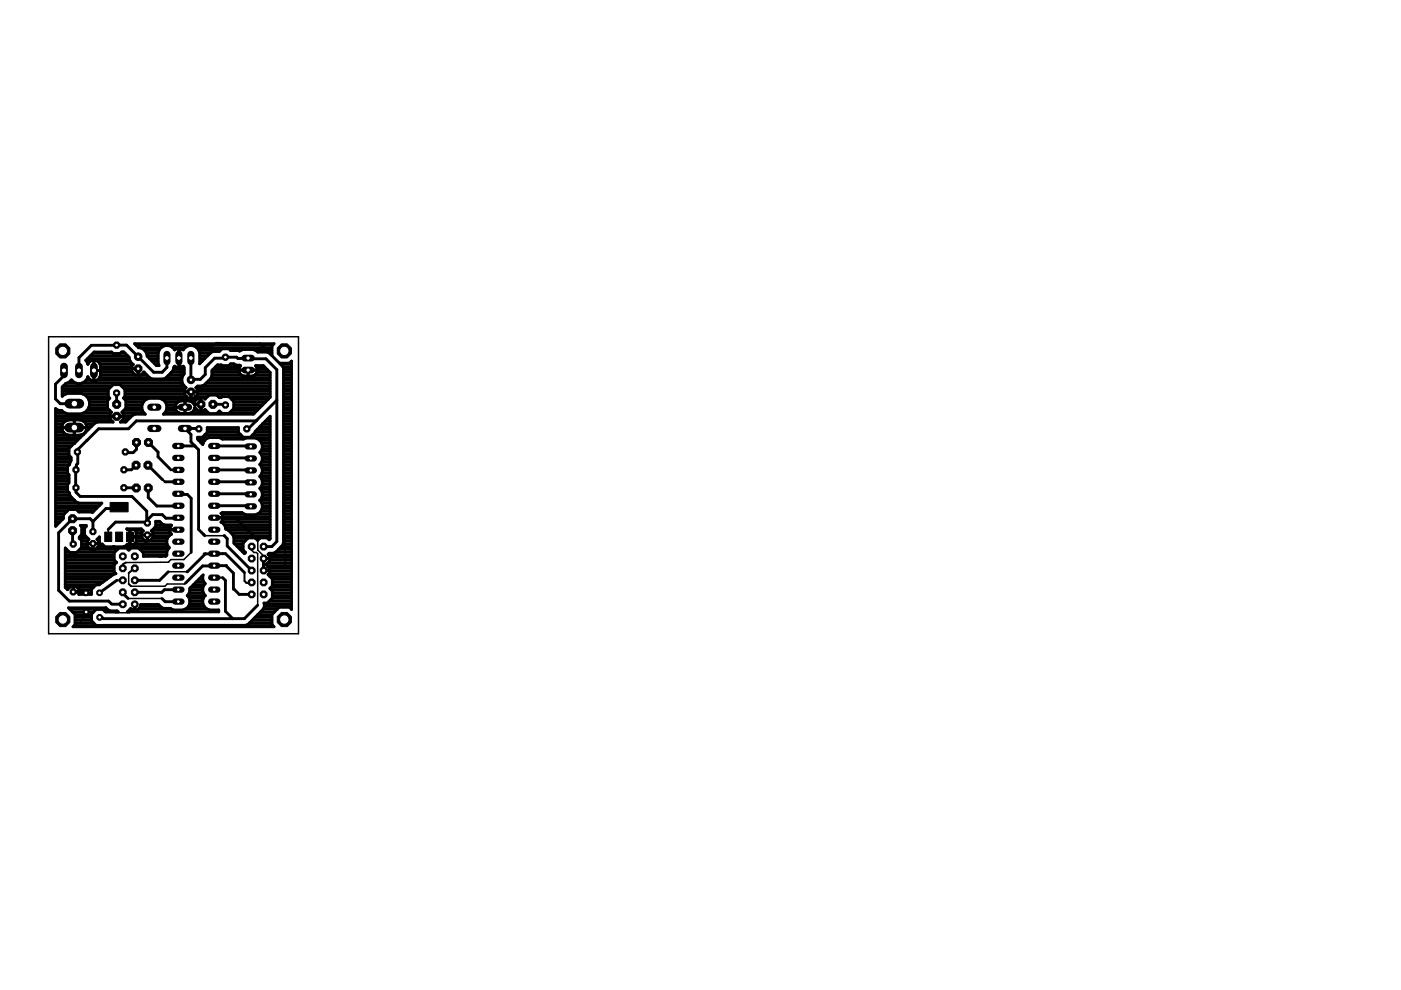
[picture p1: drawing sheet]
<svg xmlns="http://www.w3.org/2000/svg" width="297mm" height="210mm" viewBox="0 0 297 210" stroke-linecap="round" stroke-linejoin="round" font-family="sans-serif">
<path d="M22.2 112.8h1.5v2h-1.5zM23.3 106.5h3.9v2h-3.9zM24.5 112.8h1.5v2h-1.5zM26.8 112.8h1.5v2h-1.5z" fill="#000" stroke="#000" stroke-width=".21"/>
<g fill="none" stroke="#000" stroke-width=".61">
<path d="M13.6 78.5v1.2l-1.8 1.7v3.2l1 1h2.9M18.4 76.6h.7M18.6 76h8.8M18.6 77.2l-.4-.8 1.8-1.8h3.7l.3 .4h1.4l.4-.4h.4l1.2 1.1a1.83 1.83 0 0 0 .9 1.6l-.4 .3v1.1l.8 .8M18.6 77.2h.1M18.6 79.9a1.94 1.94 0 0 1-1.5 1.4 1.94 1.94 0 0 1-1.9-.8l-.5 .5-.8 .3M18.6 77.2a1.41 1.41 0 0 1 1.3-.9 1.41 1.41 0 0 1 1.3 .9M18.6 79.9h.1M18.6 79.9l.1 .2M19.1 75.5h8M19.7 74.9h4.2M19.9 79.5h.1"/>
<path d="M19.9 77.2h.1M19.9 76.3v4.5M19.9 78.5h1.4M19.9 78.9h.1M19.9 78.3h.1M19.9 77.8h.1M19.9 76.6h.1M20.7 76.6h6.9M21.2 77.2h6.9M21.2 77.2l.1 2.3M21.3 79.5h9.8M21.3 79.5l-.2 .6"/>
<path d="M21.3 78.9h6.8M21.3 78.3h6.6M21.3 77.8h6.6M24.7 73.2h.1M25.5 74.9h1M27.9 78.2h1.4v1.3M28.8 73.2h29M29.3 78.9h.1M29.3 78.3h.1M29.7 73.7a1.87 1.87 0 0 1 1.5 1.8l2 2h.5l-.2-.5v-2.2a1.9 1.9 0 0 1 1.6-1.5 1.9 1.9 0 0 1 1.9 .9 1.29 1.29 0 0 1 1.8 0 1.9 1.9 0 0 1 2-.9 1.9 1.9 0 0 1 1.6 1.5l-.1 2.3 2.4-2.4 .5-.2h1.3l.6-.5h1.4l.4 .3h2.2M29.8 79.5l.7-.6 1.3 1.2 .5 .2h2.3l.6-.2 .4-.4M30.5 78.9h.1"/>
<path d="M30.7 74.3h3M31.1 74.9h2.4M31.2 75.5h2.3M31.7 76h1.8M32.3 76.6h1.2M32.9 77.2h.7M34.2 73.7h-4.8l-.9-.8h29.6l-.4 .4v2l-.5-.4M35.4 75.9v2l-1 1h-1.8l-5.8-5.7h-7.4l-2.7 2.6v2.7M35.6 79.7v.1M35.8 79.5h3M36.2 79.1l-.6 .6M36.2 79.1h.1"/>
<path d="M36.4 78.9h2.7M36.6 73.7h2.6M36.7 78.3h2.4M37 77.8h.2M37.9 76h.1M37.9 74.3h.1M37.9 73.8v4.2M37.9 75.9h.1M37.9 77.2h.1M37.9 77.8h.1M37.9 76.6h.1M37.9 75.5h.1"/>
<path d="M37.9 74.9h.1M38.7 77.8h.2M38.9 77.7l-.1-.1a1.3 1.3 0 0 1-1.8 0l-.2 .3-.2 .8-.4 .4M40.5 75.9v4.6M41.7 73.7h16M42.2 74.3h4.5M42.4 76h1M42.4 76.6h.4M42.4 75.5h1.6M42.4 74.9h2.2M44.9 79.5h6.2M44.9 78.9h5.8"/>
<path d="M45.1 78.3h5.5M45.7 77.8h5.1M49.6 77.2l.5 .2 .9 .2a1.27 1.27 0 0 0-.3 1.3 1.27 1.27 0 0 0 1.1 .8h1.6a1.27 1.27 0 0 0 1.1-.8 1.27 1.27 0 0 0-.3-1.3l1.6-.1 1.5 1.5v5.2l-3.6 3.6h-19.1a1.86 1.86 0 0 0 .5-2.5M49.6 77.2h-.7l-.4 .3-2.4-.1-1.2 1.1v1.2l-.2 .5-1.4 1.4-.5 .3h-.9l-.4 .3 .3 .3v1.2l-.7 .7h-1.2l-.8-.7v-1.2l.4-.3a1.89 1.89 0 0 1-.4-2.9v-1.4l-.2-.2M50.4 74.3l.4 .1 .7-.3h2.2l.9 .6h2.1l.5 .2M50.6 78.5h4M52.6 75.9l-2.2 .1-.2-.3h-2.4l-.2 .2h-2.1l-2 2.1v1.4l-1 1h-1.9M52.6 79.5h.1M52.6 78.5v1.2M52.6 78.9h.1M52.7 76.1h3.7l2.3 2.3v36.4l-1.1 1.1h-1.7M54.1 79.5h3.2"/>
<path d="M54.1 74.3h3.6M54.4 77.8h1.7M54.5 78.9h2.7M54.6 78.3h2M55.1 72.9l5.1 5.1M57.2 74.9h.5M59.5 77.2h2.3M60 77.8h1.8M60.1 79.5h1.7M60.1 78.9h1.7M60.1 78.3h1.7M61.8 76.6h.1"/>
<path d="M11.8 92.8h5.2M11.8 99.7h2.5M11.8 99.1h2.5M11.8 98.6h2.8M11.8 98h3.1M11.8 97.4h3.3M11.8 96.8h3.1M11.8 96.2h2.8M11.8 95.7h2.8M11.8 95.1h2.8M11.8 94.5h3.4M11.8 93.9h4.1"/>
<path d="M11.8 93.4h4.6M11.8 92.2h2.5M11.8 91.6h1.6M11.8 91.1h1.4M11.8 90.5h1.3M11.8 89.9h1.5M11.8 89.3h2M11.8 88.7h11.5M11.8 88.2h11.5M11.8 87.6h2.1M12.5 87l-.7-.4v25l1.6-1.7v-.7l1.2-1.2h1.6l.5 .6h2.9l2-1.9h-4.9l-.5-.2-1.3-1.3-.2-.7-.4-.4v-1.4l.3-.3v-1.8l-.3-.2v-1.5l.5-.6a1.16 1.16 0 0 0-.2-1.7v-1.5M13.1 91v-.3h5.3v.3"/>
<path d="M13.1 91l.4 .7 .8 .5M13.2 84h.1M13.2 83.5h.8M13.2 83h9.7M13.2 82.4h10M13.2 84l.3-.3 .8-.3h2.9a2.2 2.2 0 0 1 1.8 2.2 2.2 2.2 0 0 1-1.8 2.1h-2.9l-.8-.3-.4-.4h-1.3M13.4 81.8h10.3M13.9 81.3l-.7 .7v2M13.9 81.3h.1M14.2 81.2h2M15 80.6h.3M15.7 92.2h.1"/>
<path d="M15.7 91.6h.1M15.7 91.1h.1M15.7 90.5h.1M15.7 89.9h.1M15.7 89.3h.1M16.4 95.9l.1-.1v2.5l-.3 .3v.9l-.2 .2 .1 4.7 .9 .9h11l3.1 3.1v2.4M16.4 96v.1M17.2 92.2h.4M17.3 81.2h21.4M17.5 83.5h5.4M17.6 87.6h5.9M17.7 89.3h6.1"/>
<path d="M18.1 91.6h.1M18.2 80.6h1.2M18.2 89.9h1.7M18.4 91a1.58 1.58 0 0 1-1.5 1.3h-1.1v-3.3a2.65 2.65 0 0 1 1.9 .3l.5 .5 .2 .8h-5.3a1.58 1.58 0 0 1 1.5-1.6h1.1v3.3l-1.4-.1M18.4 91.1h.4M18.4 84.1h4.6M18.4 90.5h.9M18.4 87h4.9M18.6 80.1h.1M18.7 80.1l.7 .5M18.8 86.4h4M18.8 84.7h4.2"/>
<path d="M19 85.9h3.8M19 85.3h3.8M19.4 80.6h1M19.9 80.6h.1M19.9 80.1h.1M20.4 80.6h18.2M21.1 80.1l-.7 .5M21.1 80.1h10.6M23.3 88.3h2.8M24.7 83.3v2.4M24.7 88.3h.1M25.7 89.3h1.1"/>
<path d="M25.7 81.8h13.4M26 87.6h4.6M26.1 88.7h1.3M26.1 88.2h1.9M26.2 87h4M26.3 82.4h13M26.4 84.1h13.2M26.5 84.7h4.5M26.5 83.5h12.6M26.5 83h12.6M26.7 86.4h3.4M26.7 85.9h3.4"/>
<path d="M26.7 85.3h3.7M28.9 98.6l-1 1h-1.6M28.9 93.8v1.5l-.7 .7h-1.4M28.9 93.8h.1M30.4 85.3a1.86 1.86 0 0 0 .4 2.5h-2.2l-.5 .2-1.5 1.5h-1.1l.6-.6v-1.2l-.3-.3 .9-.8v-1.7l-.5-.5 .3-.3v-1.5l-1.1-1h-1.4l-1.1 1v1.5l.4 .3-.5 .5v1.7l.8 .8-.3 .3v1.2l.7 .6h-3.4l-.5 .2-5.5 5.4M30.4 85.3l.5-.6 .7-.2h2.2l.7 .2 .6 .6M31.4 98.6l3 3.1M31.5 93.8l2 2v1.1l2.8 2.7M34.4 84.7h7.3M34.9 87.6h3.1M35.1 85.3h2.6M35.2 80.1h3.4"/>
<path d="M35.2 87h2.1M35.3 85.9h1.9M35.4 86.4h1.7M37.1 86.3h2.1M37.8 94.6h3.5M39.1 83.1h2.7M39.2 87h.1M39.2 85v2.7M39.2 87.6h.1M39.2 86.4h.1M39.2 85.9h.1M39.2 85.3h.1"/>
<path d="M40.4 87.6h3.8M40.5 83.1v1.3M40.5 84.1h.1M40.5 83.5h.1M40.8 85.3h.4M41.1 87h.8M41.2 85.8l-.5-.6-.4-.2h-1.9a1.33 1.33 0 0 0-1.3 1.3 1.33 1.33 0 0 0 1.3 1.4l1.9-.1 .8-.6M41.2 85.7h1.4M41.3 86.4l-.2 .6M41.3 86.4h.1M41.3 94.6h.1M41.3 94.6l.8 .8v16.8l1.3 1.4"/>
<path d="M41.4 84.1h2.6M41.7 82.4h15.6M41.8 83.5h15.5M41.8 83h15.5M41.9 92.8h15.4M42.1 93.4h1.3M42.2 90.9l-3-.1 1.3 1.3v1.6l.8 .9M42.6 87h.1M42.6 84.3v2.8M42.6 86.4h.1M42.6 85.9h.1M42.6 85.3h.1"/>
<path d="M42.6 84.7h.1M42.7 93.9h.4M42.9 81.8h14.4M43.3 87h.3M43.4 92.2h7.7M43.7 81.2h13.6M43.9 91.6h6.6M43.9 91.1h6.6M44.3 80.6h13M44.4 92.8a1.78 1.78 0 0 0-1.4 1.4l-.9-.9M44.8 80.1h12.5M45.1 85.7h2.5l.2 .2"/>
<path d="M45.4 94.6h7.6M45.4 99.6h7.6M45.4 97.1h7.6M46.1 87.6h.9M46.3 84.1h11M46.4 92.8l.8 .3h4.4l.6-.2h2a1.83 1.83 0 0 1 1.1 2.8M47.1 84.1l-.2 .2h-.4l-.5-.5h-1.7l-.8 .8-.3-.3h-1.2l-.8 .9v.7M48.5 84.1l1.1 1.1v1.4l-1.1 1.1h-1.4l-.6-.5-.5 .5h-1.7l-.8-.9-.3 .3h-1.2l-.7-.7M48.6 87.6h5.4M49.1 84.7h7.7M49.2 87h5.3M49.6 86.4h5.5"/>
<path d="M49.6 85.9h6.1M49.6 85.3h6.7M53.6 92.2h3.7M54.1 91.6h3.2M54.3 89.2h-25.4l-1.7 1.7h-6.3l-4.3 4.3-.2 .2v.7M54.4 89.1h.1M54.5 91.1h2.8M55 93.4h2.3M55.1 90.5h2.2M55.1 90.4l-2 2.3h-1.5l-1.1-1v-1h-6.6v1l-1 1h-1v.4l.2 .2M55.1 90.4l2.2-2.1v25.9l-.2 .2-.4-.4h-1.6l-.5 .6-.5-.6h-1.5l-1.1 1.1v1.5l.5 .6-.2 .2-2.2-2.2a2.47 2.47 0 0 0-1.7-3 1.54 1.54 0 0 0-1-1.5l.4-.6M55.1 90.4h.1"/>
<path d="M55.2 98.6h2.1M55.3 95.7l-.2 .2 .5 1M55.3 95.7h2M55.4 96.2h1.9M55.4 98h1.9M55.5 93.9h1.8M55.5 99.1h1.8M55.6 95.1h1.7M55.6 96.9v.7l-.5 .9a1.71 1.71 0 0 1 0 2.5l.5 .9v.7M55.6 99.7h1.7M55.6 97.4h1.7M55.6 96.8h1.7"/>
<path d="M55.6 94.5h1.7M55.7 89.9h-.1M55.7 89.9h1.6M56.2 89.3h1.1M56.8 88.7h.5M58.7 84.8l-6.1 6.1h-.3M60.1 92.8h1.7M60.1 87h1.7M60.1 84.1h1.7M60.1 99.7h1.7M60.1 99.1h1.7M60.1 98.6h1.7"/>
<path d="M60.1 98h1.7M60.1 97.4h1.7M60.1 96.8h1.7M60.1 96.2h1.7M60.1 95.7h1.7M60.1 95.1h1.7M60.1 94.5h1.7M60.1 93.9h1.7M60.1 93.4h1.7M60.1 92.2h1.7M60.1 91.6h1.7M60.1 91.1h1.7"/>
<path d="M60.1 90.5h1.7M60.1 89.9h1.7M60.1 89.3h1.7M60.1 88.7h1.7M60.1 88.2h1.7M60.1 87.6h1.7M60.1 86.4h1.7M60.1 85.9h1.7M60.1 85.3h1.7M60.1 84.7h1.7M60.1 83.5h1.7M60.1 83h1.7"/>
<path d="M60.1 82.4h1.7M60.1 81.8h1.7M60.1 81.2h1.7M60.1 80.6h1.7M60.1 80.1h1.7M11.8 111.3h.3M11.8 110.7h.9M11.8 110.1h1.5M11.8 109.5h1.6M11.8 108.9h1.9M11.8 108.4h2.4M11.8 107.8h8.7"/>
<path d="M11.8 107.2h9.3M11.8 106.6h4.8M11.8 106.1h4M11.8 105.5h3.4M11.8 104.9h3M11.8 104.3h2.7M11.8 103.8h2.5M11.8 103.2h2.5M11.8 102.6h2.6M11.8 102h2.8M11.8 101.5h2.8M11.8 100.9h2.8"/>
<path d="M11.8 100.3h2.5M13.8 116.5h.3M13.8 119.9h10.4M13.8 119.4h10.8M13.8 118.8h10.5M13.8 118.2h10.4M13.8 117.6h10.4M13.8 117h.9M15.4 112.5v2.7l.1 .2M15.8 106.1h.1M16.3 117h8.1M16.6 108.4h3.3"/>
<path d="M16.8 114.2h1.8M16.9 116.5h8.1M17.1 113.6h1M17.3 115.9h1.3M17.3 115.3h1.2M17.3 114.7h1.2M17.3 113h.6M17.3 112.4h.6M17.3 111.8h.8M18.5 115.3h2.4M19.2 116.5l-.7-.8v-1l.4-.3-1-1v-1.4l.4-.4v-.2h-1.3l.3 .3v1.6l-.5 .6v.2l.5 .5v1.5l-1 1h-1.5l-1-.9v8.4M19.7 115.9h.1"/>
<path d="M19.7 110.6v2.1M19.7 115.3v1.2M19.7 110.6l-.6-.6h-3.7l-3 3v12.2l2.3 2.2h8.3l.5 .6M19.7 115.3h.1M20.8 115.9h1M20.8 114.2h.3M20.9 114.7h.2M20.9 115.3h.3M22.7 116.2h7M24 115.9h.2M24.9 107.8h-2.4l-2.8 2.8M26.3 103.4l2.6 .1"/>
<path d="M26.4 115.9h9.3M27.1 116.5h.4M27.5 113.6h.1M27.5 115.3h.1M27.5 114.7h.1M27.5 114.2h.1M27.5 113h.1M27.5 112.4h.1M28.6 115.3h6.8M28.7 112.4h1.5M28.9 113.6h1.1M28.9 114.7h6.5"/>
<path d="M28.9 114.2h1.3M28.9 113h1.1M29.7 116.5h5.9M30 113.4h2.4M30.2 117h5.2M30.4 117.6h5M31.1 110.7h-6.6l-1.6 1.5M31.2 113.6h.1M31.2 113.4v1.3M31.2 114.2h.1M31.4 103.5v2l1.9 1.8 4.5-.1M32.2 114.2h3.3"/>
<path d="M32.2 112.4h3.7M32.4 113.6h3.5M32.4 113h3.7M32.8 111.8h3.2M33 111.3h1.8M33 110.7h1M33.8 117.9l-3.4 .1v-.8l-1.1-1.1h-1.5l-.5 .5-.5-.5h-1.5l-1.1 1.1v1.5l.5 .5-.5 .5v1.6l.4 .3-.4 .1-3.1 2.3h-7.3M33.8 117.9v.1M34 110.7l-.2-.2h-.8v1.1l-.9 1 .3 .3v1l-.7 .8h-1l-.7-.8v-1l.4-.3-.4-.5h-3.1l.1 .2h.5v1.4h1.4l-.1-1.1-.4-.3h-.8v3.1l1-.1 .2-.3 .1-1.1h-1.4v1.5h-.5l-.8 .5h-4.2l-.7-.4-.2-.5v-1.2l-.5 .6 .3 .3v1l-.7 .8M34 110.7a2.36 2.36 0 0 0 2.4 .7M34.2 117.9l.1 .1M35 102.2h2.8"/>
<path d="M35.4 117v.7l-.2 .2h-1.4M35.9 112.4l.5 .8a1.76 1.76 0 0 0-.5 2.9l-.5 .9M35.9 112.3h1.9M36 111.8l-.1 .6M36.4 111.4h.1M36.4 111.4l-.4 .4M37.7 109.9h-2.5l-.8-.8h-2l-1.2 1.1M37.8 112.3h.1M37.8 104.7l.2 .1h1.7l.8 .9v11.4M43.2 113.3v.1M43.3 117.4h2.1M43.5 117.4l-3.9 3.8"/>
<path d="M45.4 120h-2.4l-3.7 3.6M45.4 117.4h2.4l4 4M45.4 109.8h4.7v.2l4.6 4.5M45.4 109.8h.1M45.4 119.9h2.6l1.5 1.6v3.4l1.2 1.1h2.6M45.4 107.2h7.6M45.4 104.7h7.6M45.4 102.2h7.6M46.9 110.7h10.4M47 108.9h4.7M47.3 110.1h10M47.3 109.5h10"/>
<path d="M47.5 113.6h.1M47.5 111.3h9.8M47.6 113.6l.6 .6v1.6l5.2 5.2M47.8 111.8h9.5M48.4 112.4h8.9M49 113h8.3M49.4 113.6h7.9M49.6 114.7h2.3M49.6 114.2h2.9M49.7 115.3h1.8M50.3 115.9h1.2M50.9 116.5h.6"/>
<path d="M51.5 117h.4M54.2 114.2h.9M54.6 108.9h2.7M55.1 106.1a1.74 1.74 0 0 1 .2 2.3M55.1 106.1h2.2M55.2 100.9h2.1M55.3 103.8h2M55.3 108.4l-.5 .5-.6 .2h-2l-.9-.4h-4.1l-.3 .1 .3 .5 .1 .8M55.3 108.4h2M55.4 103.2h1.9M55.4 101.5h1.9M55.5 106.6h1.8"/>
<path d="M55.5 105.5h1.8M55.5 100.3h1.8M55.6 107.8h1.7M55.6 104.3h1.7M55.6 102.6l-.5 .9a1.7 1.7 0 0 1 0 2.6M55.6 107.2h1.7M55.6 104.9h1.7M55.6 102.6h1.7M55.6 102h1.7M55.9 119.7h.5M55.9 119.9h.1M55.9 119.4h.1"/>
<path d="M55.9 118.8h.1M56.4 119.7l.8-.8v-1l-.4-.4 .3-.2h.8a5.4 5.4 0 0 0 2.2-2.2v-37l-.2-.5-.6-.6h2.1l.4-.4v52.6l-.4-.4h-2.2l-1.5 1.5v2.2l.4 .4h-42.6l.4-.4v-2.2l-1.4-1.4h8M56.4 119.7l.8 .7v1.1l-.4 .3 .9 .9v1.5l-.5 .6 .5 .5v1.5l-1 1.1h-.7v.7M56.7 119.9h5.1M56.8 119.4h5M56.8 114.2h.5M56.9 117.6h4.9M57.2 118.4h-1.3v2.6M57.2 118.8h4.6M57.2 118.2h4.6M58.5 117h3.3M59.1 116.5h2.7"/>
<path d="M59.6 115.9h2.2M60 115.3h1.8M60.1 113.6h1.7M60.1 114.7h1.7M60.1 114.2h1.7M60.1 113h1.7M60.1 112.4h1.7M60.1 111.8h1.7M60.1 111.3h1.7M60.1 110.7h1.7M60.1 110.1h1.7M60.1 109.5h1.7"/>
<path d="M60.1 108.9h1.7M60.1 108.4h1.7M60.1 107.8h1.7M60.1 107.2h1.7M60.1 106.6h1.7M60.1 106.1h1.7M60.1 105.5h1.7M60.1 104.9h1.7M60.1 104.3h1.7M60.1 103.8h1.7M60.1 103.2h1.7M60.1 102.6h1.7"/>
<path d="M60.1 102h1.7M60.1 101.5h1.7M60.1 100.9h1.7M60.1 100.3h1.7M13.8 124.5h1M13.8 123.4h8M13.8 122.8h8.8M13.8 122.2h9.7M13.8 121.7h10.6M13.8 121.1h10.4M13.8 120.5h10.4M14.8 129.2h7.9"/>
<path d="M15.4 129.8h4.5M15.5 124.3v1.2h2.5l.2 .2M15.5 125.1h.1M15.5 124.5h.1M15.7 132.6h42.1M15.9 132.1h3.9M15.9 131.5h3.5M15.9 130.9h3.5M15.9 130.3h3.5M16.3 124.5h3.5M16.7 125.7h2.7M16.7 125.1h2.7"/>
<path d="M20.4 124l-1 1v1h-2.7v-1l-.7-.7h-1l-.7 .7-.5-.4M20.4 129.2l-1 1v1.4l1 1M22.5 128.9l.9 .6h1.4l.3 .2h-2.6l-.7-.5M22.5 128.9h.1M23.7 128.1h2.3M24.8 123l-3.7 2.7M26 125.6v.2l1.2 1.1M27.6 129.2h.3M28.6 129.2h.1M28.6 128.6h.1M28.6 128.2v1.2M29.3 129.2h7.1"/>
<path d="M29.8 128.6h4.2M34.3 126.9l.7 .7h2.8M35.7 121.2l-1.9 1.8h-5.2M37.8 125h-2.9l-.6 .6h-5.7M39.2 129.2h4.8M39.7 126.3a1.78 1.78 0 0 1-.9 3h-2l-.6-.2a2.44 2.44 0 0 1-2.6-.9h-3.8l-.1 .4M39.7 126.3h3.8M39.9 128.6h3.4M40.1 126.9h3M40.1 125.7h3M40.2 128h2.8M40.2 127.4h2.8"/>
<path d="M40.2 125.1h2.8M40.4 124.5h2.6M41 124h2.3M41.6 123.4h1.6M42.2 122.8h.8M42.7 122.2h.3M43 122.8l.1-.9-2.9 2.8v.7l-.5 .9M43 122.8l.5 .9a1.7 1.7 0 0 0 0 2.6M43.5 126.3a1.78 1.78 0 0 0 .9 3h2v.4h-19.4l.7-.7a1.26 1.26 0 0 0 2-.4M47.2 122.5l.6 .6v6.5l1.6 1.6M51.5 132.6h.1M52.1 132.6h-30.3"/>
<path d="M52.1 132.6h.1M52.6 132.4l-.5 .2M52.6 132.4h.1M52.9 132.1h4.8M53.5 131.5h4.2M54.1 130.9h3.6M54.6 128.3l-2.8 2.9h-29.9l-.3-.3h-.5M54.7 130.3h3M55.2 129.8h3M55.8 129.2h3M55.9 121h1.3M55.9 120.5h.1"/>
<path d="M56 128h5.8M56 128.6l-.2 .5-3.2 3.3M56 128.6h5.8M57 121.7h4.8M57.1 127.4h4.7M57.2 121.1h4.6M57.2 120.5h4.6M57.2 122.2h4.6M57.4 124.5h4.4M57.6 125.1h4.2M57.7 126.9h4.1M57.7 124h4.1"/>
<path d="M57.7 126.3h4.1M57.7 125.7h4.1M57.7 123.4h4.1M57.7 122.8h4.1M61.8 129.2h.1"/>
</g>
<g fill="none" stroke="#000" stroke-width=".32">
<path d="M29.2 75.6h.1M52.5 75.8l.1 .1M55.1 72.9l-9.3-.3-.7 .8h-5.8l-1.4 1.4v1.1l.4 .4v6.1l.7 .7h1.5l2.1 2.1v.5M60.2 78l.3 41.6-.8 .8h-3.2l-.6 .6M40.6 80.4l-.1 .1M22.9 112.2v1.6M26 119.7v.8M31.1 110.7l.1 .2M40.5 117.1l-1.5 1.5h-2.8l-.5 .6-9 .1M43.2 113.3h.1M43.4 113.6h4.1M45.4 117.4h.1"/>
<path d="M53.4 115.9v.8l.4 .4h.6l.2 .3v10.9M54.7 114.5v2.1M54.7 116.6l1.2 1.3v.5l-.1-.1M54.7 116.6h.1M27.2 126.9h7.1M27.3 121.5v2.3M28.6 128.1v.7l-1.1 1.1h-5.2l-.9-.9h-2.4l-.7 .8M35.7 121.2h3.9M37.8 125h.1M37.8 127.6h.1M39.3 123.6l-.2 .2h-3.7l-.4 .5h-7.2"/>
</g>
<g fill="none" stroke="#000" stroke-width=".42">
<path d="M52.6 75.9l.1 .2M15.8 85.6h-.1M26.6 95.8l.2 .2M36.3 99.6h1.5M40.5 80.5h.1M53 99.6l.2 .1M53 97.1l.2 .1M53 94.6l.2 .1M19.7 115.3h2l1 .9M25.3 107.5l-.4 .3M26.7 119.3l-.7 .4M31.2 110.2v.7l-.1-.1"/>
<path d="M31.2 113.4v1.3l-1.5 1.5M34.4 101.7l.6 .5M37.8 109.8l-.1 .1M45.4 119.9v.1M53 107.2l.2 .2M53 104.7l.2 .1M53 102.2l.2 .1M18.3 129.8v.8l-1.1 1.1M23.5 128h.1M23.5 128l.2 .1M24.8 123h1.2M26 128.1h.1"/>
<path d="M27.3 123.8l.5 .5M28.6 120.5l-1.3 1M37.7 124.9l.1 .1M45.4 122.5h1.8M51.8 121.4v1.8l.4 .4 1.2-.1M53.3 126h.1"/>
</g>
<path d="M37.1 94.6h1.4" fill="none" stroke="#000" stroke-width="1.3"/>
<circle cx="37.8" cy="94.6" r=".4" fill="#fff" stroke="#000" stroke-width=".21"/>
<path d="M37.1 97.1h1.4" fill="none" stroke="#000" stroke-width="1.3"/>
<circle cx="37.8" cy="97.1" r=".4" fill="#fff" stroke="#000" stroke-width=".21"/>
<path d="M37.1 99.6h1.4" fill="none" stroke="#000" stroke-width="1.3"/>
<circle cx="37.8" cy="99.6" r=".4" fill="#fff" stroke="#000" stroke-width=".21"/>
<path d="M37.1 102.2h1.4" fill="none" stroke="#000" stroke-width="1.3"/>
<circle cx="37.8" cy="102.2" r=".4" fill="#fff" stroke="#000" stroke-width=".21"/>
<path d="M37.1 104.7h1.4" fill="none" stroke="#000" stroke-width="1.3"/>
<circle cx="37.8" cy="104.7" r=".4" fill="#fff" stroke="#000" stroke-width=".21"/>
<path d="M37.1 107.2h1.4" fill="none" stroke="#000" stroke-width="1.3"/>
<circle cx="37.8" cy="107.2" r=".4" fill="#fff" stroke="#000" stroke-width=".21"/>
<path d="M37.1 109.8h1.4" fill="none" stroke="#000" stroke-width="1.3"/>
<circle cx="37.8" cy="109.8" r=".4" fill="#fff" stroke="#000" stroke-width=".21"/>
<path d="M37.1 112.3h1.4" fill="none" stroke="#000" stroke-width="1.3"/>
<circle cx="37.8" cy="112.3" r=".4" fill="#fff" stroke="#000" stroke-width=".21"/>
<path d="M37.1 114.9h1.4" fill="none" stroke="#000" stroke-width="1.3"/>
<circle cx="37.8" cy="114.9" r=".4" fill="#fff" stroke="#000" stroke-width=".21"/>
<path d="M37.1 117.4h1.4" fill="none" stroke="#000" stroke-width="1.3"/>
<circle cx="37.8" cy="117.4" r=".4" fill="#fff" stroke="#000" stroke-width=".21"/>
<path d="M37.1 119.9h1.4" fill="none" stroke="#000" stroke-width="1.3"/>
<circle cx="37.8" cy="119.9" r=".4" fill="#fff" stroke="#000" stroke-width=".21"/>
<path d="M37.1 122.5h1.4" fill="none" stroke="#000" stroke-width="1.3"/>
<circle cx="37.8" cy="122.5" r=".4" fill="#fff" stroke="#000" stroke-width=".21"/>
<path d="M37.1 125h1.4" fill="none" stroke="#000" stroke-width="1.3"/>
<circle cx="37.8" cy="125" r=".4" fill="#fff" stroke="#000" stroke-width=".21"/>
<path d="M37.1 127.6h1.4" fill="none" stroke="#000" stroke-width="1.3"/>
<circle cx="37.8" cy="127.6" r=".4" fill="#fff" stroke="#000" stroke-width=".21"/>
<path d="M44.8 127.6h1.3" fill="none" stroke="#000" stroke-width="1.3"/>
<circle cx="45.4" cy="127.6" r=".4" fill="#fff" stroke="#000" stroke-width=".21"/>
<path d="M44.8 125h1.3" fill="none" stroke="#000" stroke-width="1.3"/>
<circle cx="45.4" cy="125" r=".4" fill="#fff" stroke="#000" stroke-width=".21"/>
<path d="M44.8 122.5h1.3" fill="none" stroke="#000" stroke-width="1.3"/>
<circle cx="45.4" cy="122.5" r=".4" fill="#fff" stroke="#000" stroke-width=".21"/>
<path d="M44.8 119.9h1.3" fill="none" stroke="#000" stroke-width="1.3"/>
<circle cx="45.4" cy="119.9" r=".4" fill="#fff" stroke="#000" stroke-width=".21"/>
<path d="M44.8 117.4h1.3" fill="none" stroke="#000" stroke-width="1.3"/>
<circle cx="45.4" cy="117.4" r=".4" fill="#fff" stroke="#000" stroke-width=".21"/>
<path d="M44.8 114.9h1.3" fill="none" stroke="#000" stroke-width="1.3"/>
<circle cx="45.4" cy="114.9" r=".4" fill="#fff" stroke="#000" stroke-width=".21"/>
<path d="M44.8 112.3h1.3" fill="none" stroke="#000" stroke-width="1.3"/>
<circle cx="45.4" cy="112.3" r=".4" fill="#fff" stroke="#000" stroke-width=".21"/>
<path d="M44.8 109.8h1.3" fill="none" stroke="#000" stroke-width="1.3"/>
<circle cx="45.4" cy="109.8" r=".4" fill="#fff" stroke="#000" stroke-width=".21"/>
<path d="M44.8 107.2h1.3" fill="none" stroke="#000" stroke-width="1.3"/>
<circle cx="45.4" cy="107.2" r=".4" fill="#fff" stroke="#000" stroke-width=".21"/>
<path d="M44.8 104.7h1.3" fill="none" stroke="#000" stroke-width="1.3"/>
<circle cx="45.4" cy="104.7" r=".4" fill="#fff" stroke="#000" stroke-width=".21"/>
<path d="M44.8 102.2h1.3" fill="none" stroke="#000" stroke-width="1.3"/>
<circle cx="45.4" cy="102.2" r=".4" fill="#fff" stroke="#000" stroke-width=".21"/>
<path d="M44.8 99.6h1.3" fill="none" stroke="#000" stroke-width="1.3"/>
<circle cx="45.4" cy="99.6" r=".4" fill="#fff" stroke="#000" stroke-width=".21"/>
<path d="M44.8 97.1h1.3" fill="none" stroke="#000" stroke-width="1.3"/>
<circle cx="45.4" cy="97.1" r=".4" fill="#fff" stroke="#000" stroke-width=".21"/>
<path d="M44.8 94.6h1.3" fill="none" stroke="#000" stroke-width="1.3"/>
<circle cx="45.4" cy="94.6" r=".4" fill="#fff" stroke="#000" stroke-width=".21"/>
<circle cx="53.4" cy="115.9" r=".78" fill="#000" stroke="#000" stroke-width=".21"/>
<circle cx="53.4" cy="115.9" r=".47" fill="#fff" stroke="#000" stroke-width=".21"/>
<circle cx="55.9" cy="115.9" r=".78" fill="#000" stroke="#000" stroke-width=".21"/>
<circle cx="55.9" cy="115.9" r=".47" fill="#fff" stroke="#000" stroke-width=".21"/>
<circle cx="53.4" cy="118.4" r=".78" fill="#000" stroke="#000" stroke-width=".21"/>
<circle cx="53.4" cy="118.4" r=".47" fill="#fff" stroke="#000" stroke-width=".21"/>
<circle cx="55.9" cy="118.4" r=".78" fill="#000" stroke="#000" stroke-width=".21"/>
<circle cx="55.9" cy="118.4" r=".47" fill="#fff" stroke="#000" stroke-width=".21"/>
<circle cx="53.4" cy="121" r=".78" fill="#000" stroke="#000" stroke-width=".21"/>
<circle cx="53.4" cy="121" r=".47" fill="#fff" stroke="#000" stroke-width=".21"/>
<circle cx="55.9" cy="121" r=".78" fill="#000" stroke="#000" stroke-width=".21"/>
<circle cx="55.9" cy="121" r=".47" fill="#fff" stroke="#000" stroke-width=".21"/>
<circle cx="53.4" cy="123.5" r=".78" fill="#000" stroke="#000" stroke-width=".21"/>
<circle cx="53.4" cy="123.5" r=".47" fill="#fff" stroke="#000" stroke-width=".21"/>
<circle cx="55.9" cy="123.5" r=".78" fill="#000" stroke="#000" stroke-width=".21"/>
<circle cx="55.9" cy="123.5" r=".47" fill="#fff" stroke="#000" stroke-width=".21"/>
<circle cx="53.4" cy="126" r=".78" fill="#000" stroke="#000" stroke-width=".21"/>
<circle cx="53.4" cy="126" r=".47" fill="#fff" stroke="#000" stroke-width=".21"/>
<circle cx="55.9" cy="126" r=".78" fill="#000" stroke="#000" stroke-width=".21"/>
<circle cx="55.9" cy="126" r=".47" fill="#fff" stroke="#000" stroke-width=".21"/>
<path d="M52.5 107.4h1.3" fill="none" stroke="#000" stroke-width="1.3"/>
<circle cx="53.2" cy="107.4" r=".4" fill="#fff" stroke="#000" stroke-width=".21"/>
<path d="M52.5 104.8h1.3" fill="none" stroke="#000" stroke-width="1.3"/>
<circle cx="53.2" cy="104.8" r=".4" fill="#fff" stroke="#000" stroke-width=".21"/>
<path d="M52.5 102.3h1.3" fill="none" stroke="#000" stroke-width="1.3"/>
<circle cx="53.2" cy="102.3" r=".4" fill="#fff" stroke="#000" stroke-width=".21"/>
<path d="M52.5 99.7h1.3" fill="none" stroke="#000" stroke-width="1.3"/>
<circle cx="53.2" cy="99.7" r=".4" fill="#fff" stroke="#000" stroke-width=".21"/>
<path d="M52.5 97.2h1.3" fill="none" stroke="#000" stroke-width="1.3"/>
<circle cx="53.2" cy="97.2" r=".4" fill="#fff" stroke="#000" stroke-width=".21"/>
<path d="M52.5 94.7h1.3" fill="none" stroke="#000" stroke-width="1.3"/>
<circle cx="53.2" cy="94.7" r=".4" fill="#fff" stroke="#000" stroke-width=".21"/>
<circle cx="28.6" cy="128.1" r=".72" fill="#000" stroke="#000" stroke-width=".21"/>
<circle cx="28.6" cy="128.1" r=".47" fill="#fff" stroke="#000" stroke-width=".21"/>
<circle cx="26" cy="128.1" r=".78" fill="#000" stroke="#000" stroke-width=".21"/>
<circle cx="26" cy="128.1" r=".47" fill="#fff" stroke="#000" stroke-width=".21"/>
<circle cx="28.6" cy="125.6" r=".78" fill="#000" stroke="#000" stroke-width=".21"/>
<circle cx="28.6" cy="125.6" r=".47" fill="#fff" stroke="#000" stroke-width=".21"/>
<circle cx="26" cy="125.6" r=".78" fill="#000" stroke="#000" stroke-width=".21"/>
<circle cx="26" cy="125.6" r=".47" fill="#fff" stroke="#000" stroke-width=".21"/>
<circle cx="28.6" cy="123" r=".78" fill="#000" stroke="#000" stroke-width=".21"/>
<circle cx="28.6" cy="123" r=".47" fill="#fff" stroke="#000" stroke-width=".21"/>
<circle cx="26" cy="123" r=".78" fill="#000" stroke="#000" stroke-width=".21"/>
<circle cx="26" cy="123" r=".47" fill="#fff" stroke="#000" stroke-width=".21"/>
<circle cx="28.6" cy="120.5" r=".78" fill="#000" stroke="#000" stroke-width=".21"/>
<circle cx="28.6" cy="120.5" r=".47" fill="#fff" stroke="#000" stroke-width=".21"/>
<circle cx="26" cy="120.5" r=".78" fill="#000" stroke="#000" stroke-width=".21"/>
<circle cx="26" cy="120.5" r=".47" fill="#fff" stroke="#000" stroke-width=".21"/>
<circle cx="28.6" cy="118" r=".78" fill="#000" stroke="#000" stroke-width=".21"/>
<circle cx="28.6" cy="118" r=".47" fill="#fff" stroke="#000" stroke-width=".21"/>
<circle cx="26" cy="118" r=".78" fill="#000" stroke="#000" stroke-width=".21"/>
<circle cx="26" cy="118" r=".47" fill="#fff" stroke="#000" stroke-width=".21"/>
<circle cx="31.2" cy="110.9" r=".71" fill="#000" stroke="#000" stroke-width=".21"/>
<circle cx="31.2" cy="110.9" r=".4" fill="#fff" stroke="#000" stroke-width=".21"/>
<circle cx="31.2" cy="113.4" r=".71" fill="#000" stroke="#000" stroke-width=".21"/>
<circle cx="31.2" cy="113.4" r=".4" fill="#fff" stroke="#000" stroke-width=".21"/>
<circle cx="19.7" cy="112.7" r=".71" fill="#000" stroke="#000" stroke-width=".21"/>
<circle cx="19.7" cy="112.7" r=".4" fill="#fff" stroke="#000" stroke-width=".21"/>
<circle cx="19.7" cy="115.3" r=".71" fill="#000" stroke="#000" stroke-width=".21"/>
<circle cx="19.7" cy="115.3" r=".4" fill="#fff" stroke="#000" stroke-width=".21"/>
<circle cx="15.4" cy="110" r=".92" fill="#000" stroke="#000" stroke-width=".21"/>
<circle cx="15.4" cy="110" r=".4" fill="#fff" stroke="#000" stroke-width=".21"/>
<circle cx="15.4" cy="112.5" r=".92" fill="#000" stroke="#000" stroke-width=".21"/>
<circle cx="15.4" cy="112.5" r=".4" fill="#fff" stroke="#000" stroke-width=".21"/>
<circle cx="28.9" cy="103.5" r=".92" fill="#000" stroke="#000" stroke-width=".21"/>
<circle cx="28.9" cy="103.5" r=".4" fill="#fff" stroke="#000" stroke-width=".21"/>
<circle cx="31.4" cy="103.5" r=".92" fill="#000" stroke="#000" stroke-width=".21"/>
<circle cx="31.4" cy="103.5" r=".4" fill="#fff" stroke="#000" stroke-width=".21"/>
<circle cx="15.5" cy="125.5" r=".71" fill="#000" stroke="#000" stroke-width=".21"/>
<circle cx="15.5" cy="125.5" r=".4" fill="#fff" stroke="#000" stroke-width=".21"/>
<circle cx="15.5" cy="115.4" r=".71" fill="#000" stroke="#000" stroke-width=".21"/>
<circle cx="15.5" cy="115.4" r=".4" fill="#fff" stroke="#000" stroke-width=".21"/>
<circle cx="16.1" cy="103.4" r=".71" fill="#000" stroke="#000" stroke-width=".21"/>
<circle cx="16.1" cy="103.4" r=".4" fill="#fff" stroke="#000" stroke-width=".21"/>
<circle cx="26.3" cy="103.4" r=".71" fill="#000" stroke="#000" stroke-width=".21"/>
<circle cx="26.3" cy="103.4" r=".4" fill="#fff" stroke="#000" stroke-width=".21"/>
<path d="M13.6 77.7v1.7" fill="none" stroke="#000" stroke-width="1.7"/>
<circle cx="13.6" cy="78.5" r=".55" fill="#fff" stroke="#000" stroke-width=".21"/>
<path d="M16.7 77.7v1.7" fill="none" stroke="#000" stroke-width="1.7"/>
<circle cx="16.7" cy="78.5" r=".55" fill="#fff" stroke="#000" stroke-width=".21"/>
<path d="M19.9 77.7v1.7" fill="none" stroke="#000" stroke-width="1.7"/>
<circle cx="19.9" cy="78.5" r=".55" fill="#fff" stroke="#000" stroke-width=".21"/>
<path d="M35.4 75.1v1.6" fill="none" stroke="#000" stroke-width="1.5"/>
<circle cx="35.4" cy="75.9" r=".51" fill="#fff" stroke="#000" stroke-width=".21"/>
<path d="M37.9 75.1v1.6" fill="none" stroke="#000" stroke-width="1.5"/>
<circle cx="37.9" cy="75.9" r=".51" fill="#fff" stroke="#000" stroke-width=".21"/>
<path d="M40.5 75.1v1.6" fill="none" stroke="#000" stroke-width="1.5"/>
<circle cx="40.5" cy="75.9" r=".51" fill="#fff" stroke="#000" stroke-width=".21"/>
<circle cx="24.7" cy="83.3" r=".71" fill="#000" stroke="#000" stroke-width=".21"/>
<circle cx="24.7" cy="83.3" r=".4" fill="#fff" stroke="#000" stroke-width=".21"/>
<circle cx="24.7" cy="73.2" r=".71" fill="#000" stroke="#000" stroke-width=".21"/>
<circle cx="24.7" cy="73.2" r=".4" fill="#fff" stroke="#000" stroke-width=".21"/>
<circle cx="47.8" cy="85.9" r=".71" fill="#000" stroke="#000" stroke-width=".21"/>
<circle cx="47.8" cy="85.9" r=".4" fill="#fff" stroke="#000" stroke-width=".21"/>
<circle cx="47.8" cy="75.7" r=".71" fill="#000" stroke="#000" stroke-width=".21"/>
<circle cx="47.8" cy="75.7" r=".4" fill="#fff" stroke="#000" stroke-width=".21"/>
<circle cx="24.7" cy="85.7" r=".92" fill="#000" stroke="#000" stroke-width=".21"/>
<circle cx="24.7" cy="85.7" r=".4" fill="#fff" stroke="#000" stroke-width=".21"/>
<circle cx="24.7" cy="88.3" r=".92" fill="#000" stroke="#000" stroke-width=".21"/>
<circle cx="24.7" cy="88.3" r=".4" fill="#fff" stroke="#000" stroke-width=".21"/>
<circle cx="45.1" cy="85.7" r=".92" fill="#000" stroke="#000" stroke-width=".21"/>
<circle cx="45.1" cy="85.7" r=".4" fill="#fff" stroke="#000" stroke-width=".21"/>
<circle cx="42.6" cy="85.7" r=".92" fill="#000" stroke="#000" stroke-width=".21"/>
<circle cx="42.6" cy="85.7" r=".4" fill="#fff" stroke="#000" stroke-width=".21"/>
<circle cx="29.3" cy="78.2" r=".87" fill="#000" stroke="#000" stroke-width=".21"/>
<circle cx="29.3" cy="78.2" r=".4" fill="#fff" stroke="#000" stroke-width=".21"/>
<circle cx="29.3" cy="75.6" r=".8" fill="#000" stroke="#000" stroke-width=".21"/>
<circle cx="29.3" cy="75.6" r=".4" fill="#fff" stroke="#000" stroke-width=".21"/>
<circle cx="40.5" cy="83.1" r=".87" fill="#000" stroke="#000" stroke-width=".21"/>
<circle cx="40.5" cy="83.1" r=".4" fill="#fff" stroke="#000" stroke-width=".21"/>
<circle cx="40.5" cy="80.5" r=".8" fill="#000" stroke="#000" stroke-width=".21"/>
<circle cx="40.5" cy="80.5" r=".4" fill="#fff" stroke="#000" stroke-width=".21"/>
<path d="M51.9 75.9h1.4" fill="none" stroke="#000" stroke-width="1.4"/>
<circle cx="52.6" cy="75.9" r=".47" fill="#fff" stroke="#000" stroke-width=".21"/>
<path d="M51.9 78.5h1.4" fill="none" stroke="#000" stroke-width="1.4"/>
<circle cx="52.6" cy="78.5" r=".47" fill="#fff" stroke="#000" stroke-width=".21"/>
<circle cx="28.9" cy="98.6" r=".92" fill="#000" stroke="#000" stroke-width=".21"/>
<circle cx="28.9" cy="98.6" r=".4" fill="#fff" stroke="#000" stroke-width=".21"/>
<circle cx="31.4" cy="98.6" r=".92" fill="#000" stroke="#000" stroke-width=".21"/>
<circle cx="31.4" cy="98.6" r=".4" fill="#fff" stroke="#000" stroke-width=".21"/>
<circle cx="16.1" cy="99.6" r=".71" fill="#000" stroke="#000" stroke-width=".21"/>
<circle cx="16.1" cy="99.6" r=".4" fill="#fff" stroke="#000" stroke-width=".21"/>
<circle cx="26.3" cy="99.6" r=".71" fill="#000" stroke="#000" stroke-width=".21"/>
<circle cx="26.3" cy="99.6" r=".4" fill="#fff" stroke="#000" stroke-width=".21"/>
<circle cx="28.9" cy="93.8" r=".92" fill="#000" stroke="#000" stroke-width=".21"/>
<circle cx="28.9" cy="93.8" r=".4" fill="#fff" stroke="#000" stroke-width=".21"/>
<circle cx="31.5" cy="93.8" r=".92" fill="#000" stroke="#000" stroke-width=".21"/>
<circle cx="31.5" cy="93.8" r=".4" fill="#fff" stroke="#000" stroke-width=".21"/>
<circle cx="16.4" cy="95.8" r=".71" fill="#000" stroke="#000" stroke-width=".21"/>
<circle cx="16.4" cy="95.8" r=".4" fill="#fff" stroke="#000" stroke-width=".21"/>
<circle cx="26.6" cy="95.8" r=".71" fill="#000" stroke="#000" stroke-width=".21"/>
<circle cx="26.6" cy="95.8" r=".4" fill="#fff" stroke="#000" stroke-width=".21"/>
<path d="M14.7 85.6h2.1" fill="none" stroke="#000" stroke-width="2.1"/>
<circle cx="15.8" cy="85.6" r=".7" fill="#fff" stroke="#000" stroke-width=".21"/>
<path d="M14.7 90.7h2.1" fill="none" stroke="#000" stroke-width="2.1"/>
<circle cx="15.8" cy="90.7" r=".7" fill="#fff" stroke="#000" stroke-width=".21"/>
<path d="M38.5 90.8h1.5" fill="none" stroke="#000" stroke-width="1.5"/>
<circle cx="39.2" cy="90.8" r=".51" fill="#fff" stroke="#000" stroke-width=".21"/>
<path d="M38.5 86.3h1.5" fill="none" stroke="#000" stroke-width="1.5"/>
<circle cx="39.2" cy="86.3" r=".51" fill="#fff" stroke="#000" stroke-width=".21"/>
<path d="M32 90.8h1.5" fill="none" stroke="#000" stroke-width="1.5"/>
<circle cx="32.7" cy="90.8" r=".51" fill="#fff" stroke="#000" stroke-width=".21"/>
<path d="M32 86.3h1.5" fill="none" stroke="#000" stroke-width="1.5"/>
<circle cx="32.7" cy="86.3" r=".51" fill="#fff" stroke="#000" stroke-width=".21"/>
<circle cx="42.2" cy="90.9" r=".71" fill="#000" stroke="#000" stroke-width=".21"/>
<circle cx="42.2" cy="90.9" r=".4" fill="#fff" stroke="#000" stroke-width=".21"/>
<circle cx="52.3" cy="90.9" r=".71" fill="#000" stroke="#000" stroke-width=".21"/>
<circle cx="52.3" cy="90.9" r=".4" fill="#fff" stroke="#000" stroke-width=".21"/>
<circle cx="18.2" cy="125.7" r=".64" fill="#000" stroke="#000" stroke-width=".21"/>
<circle cx="18.2" cy="125.7" r=".4" fill="#fff" stroke="#000" stroke-width=".21"/>
<circle cx="18.3" cy="129.8" r=".64" fill="#000" stroke="#000" stroke-width=".21"/>
<circle cx="18.3" cy="129.8" r=".4" fill="#fff" stroke="#000" stroke-width=".21"/>
<circle cx="21.1" cy="125.7" r=".64" fill="#000" stroke="#000" stroke-width=".21"/>
<circle cx="21.1" cy="125.7" r=".4" fill="#fff" stroke="#000" stroke-width=".21"/>
<circle cx="21.1" cy="130.9" r=".64" fill="#000" stroke="#000" stroke-width=".21"/>
<circle cx="21.1" cy="130.9" r=".4" fill="#fff" stroke="#000" stroke-width=".21"/>
<circle cx="13.3" cy="74.4" r="1.62" fill="#000" stroke="#000" stroke-width=".21"/>
<circle cx="13.3" cy="74.4" r=".99" fill="#fff" stroke="#000" stroke-width=".21"/>
<circle cx="60.3" cy="74.4" r="1.62" fill="#000" stroke="#000" stroke-width=".21"/>
<circle cx="60.3" cy="74.4" r=".99" fill="#fff" stroke="#000" stroke-width=".21"/>
<circle cx="60.3" cy="131.4" r="1.62" fill="#000" stroke="#000" stroke-width=".21"/>
<circle cx="60.3" cy="131.4" r=".99" fill="#fff" stroke="#000" stroke-width=".21"/>
<circle cx="13.3" cy="131.4" r="1.62" fill="#000" stroke="#000" stroke-width=".21"/>
<circle cx="13.3" cy="131.4" r=".99" fill="#fff" stroke="#000" stroke-width=".21"/>
<path d="M10.3 71.4h53v63h-53z" fill="none" stroke="#000" stroke-width=".32"/>
</svg>
